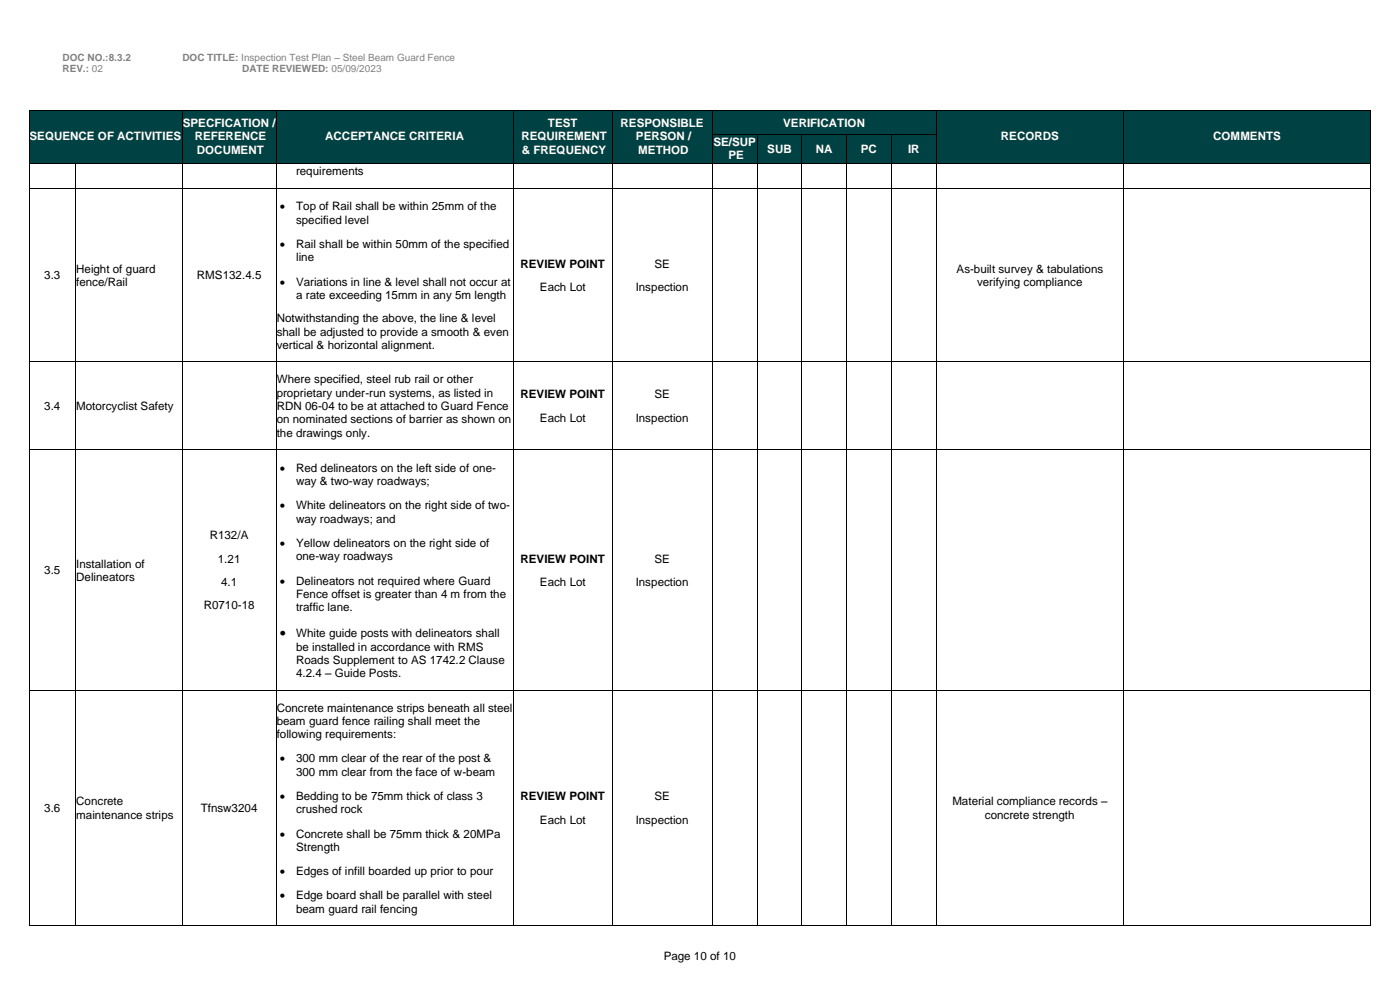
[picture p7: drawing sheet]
<svg xmlns="http://www.w3.org/2000/svg" width="297mm" height="210mm" viewBox="0 0 297 210" stroke-linecap="round" stroke-linejoin="round" font-family="sans-serif">
<defs><g id="words">
<text font-size="2.8" x="59.4" y="135.1">•</text>
<g font-size="2.5" fill="#fff">
<text x="6.3" y="29.8">SEQUENCE OF ACTIVITIES</text>
<text x="38.8" y="26.9">SPECFICATION /</text>
<text x="41.3" y="29.8">REFERENCE</text>
<text x="69" y="29.8">ACCEPTANCE CRITERIA</text>
<text x="110.6" y="29.8">REQUIREMENT</text>
<text x="116.3" y="26.9">TEST</text>
<text x="131.7" y="26.9">RESPONSIBLE</text>
<text x="134.9" y="29.8">PERSON /</text>
<text x="166.2" y="26.8">VERIFICATION</text>
<text x="212.4" y="29.8">RECORDS</text>
<text x="257.4" y="29.8">COMMENTS</text>
<text x="41.8" y="32.6">DOCUMENT</text>
<text x="110.7" y="32.6">&amp; FREQUENCY</text>
<text x="135.4" y="32.6">METHOD</text>
<text x="151.4" y="30.9">SE/SUP</text>
<text x="154.5" y="33.7">PE</text>
<text x="162.8" y="32.3">SUB</text>
<text x="173.1" y="32.3">NA</text>
<text x="182.7" y="32.3">PC</text>
<text x="192.7" y="32.3">IR</text>
</g>
<g font-size="2.5">
<text x="62.8" y="37.2">requirements</text>
<text x="59.4" y="44.6">•</text>
<text x="62.8" y="44.6">Top of Rail shall be within 25mm of the</text>
<text x="62.8" y="47.5">specified level</text>
<text x="59.4" y="52.6">•</text>
<text x="62.8" y="52.6">Rail shall be within 50mm of the specified</text>
<text x="9.4" y="59.2">3.3</text>
<text x="16.2" y="57.8">Height of guard</text>
<text x="41.8" y="59.2">RMS132.4.5</text>
<text x="62.8" y="55.4">line</text>
<text x="110.4" y="56.7">REVIEW POINT</text>
<text x="138.9" y="56.7">SE</text>
<text x="203" y="57.8">As-built survey &amp; tabulations</text>
<text x="16.2" y="60.6">fence/Rail</text>
<text x="59.4" y="60.5">•</text>
<text x="62.8" y="60.5">Variations in line &amp; level shall not occur at</text>
<text x="62.8" y="63.4">a rate exceeding 15mm in any 5m length</text>
<text x="114.6" y="61.7">Each Lot</text>
<text x="134.9" y="61.7">Inspection</text>
<text x="207.3" y="60.6">verifying compliance</text>
<text x="58.7" y="68.3">Notwithstanding the above, the line &amp; level</text>
<text x="58.7" y="71.2">shall be adjusted to provide a smooth &amp; even</text>
<text x="58.7" y="74">vertical &amp; horizontal alignment.</text>
<text x="58.7" y="81.3">Where specified, steel rub rail or other</text>
<text x="9.4" y="86.9">3.4</text>
<text x="16.2" y="86.9">Motorcyclist Safety</text>
<text x="58.7" y="84.1">proprietary under-run systems, as listed in</text>
<text x="58.7" y="86.9">RDN 06-04 to be at attached to Guard Fence</text>
<text x="58.7" y="89.8">on nominated sections of barrier as shown on</text>
<text x="110.4" y="84.5">REVIEW POINT</text>
<text x="114.6" y="89.4">Each Lot</text>
<text x="134.9" y="89.4">Inspection</text>
<text x="138.9" y="84.5">SE</text>
<text x="58.7" y="92.6">the drawings only.</text>
<text x="59.4" y="100.1">•</text>
<text x="62.8" y="100.1">Red delineators on the left side of one-</text>
<text x="62.8" y="102.9">way &amp; two-way roadways;</text>
<text x="59.4" y="108">•</text>
<text x="62.8" y="108">White delineators on the right side of two-</text>
<text x="62.8" y="110.8">way roadways; and</text>
<text x="44.5" y="114.3">R132/A</text>
<text x="46.2" y="119.3">1.21</text>
<text x="59.4" y="116">•</text>
<text x="62.8" y="116">Yellow delineators on the right side of</text>
<text x="62.8" y="118.8">one-way roadways</text>
<text x="110.4" y="119.3">REVIEW POINT</text>
<text x="138.9" y="119.3">SE</text>
<text x="9.4" y="121.7">3.5</text>
<text x="16.2" y="120.3">Installation of</text>
<text x="16.2" y="123.2">Delineators</text>
<text x="46.9" y="124.2">4.1</text>
<text x="59.4" y="123.9">•</text>
<text x="62.8" y="123.9">Delineators not required where Guard</text>
<text x="114.6" y="124.2">Each Lot</text>
<text x="134.9" y="124.2">Inspection</text>
<text x="43.2" y="129.2">R0710-18</text>
<text x="62.8" y="126.8">Fence offset is greater than 4 m from the</text>
<text x="62.8" y="129.6">traffic lane.</text>
<text x="62.8" y="135.1">White guide posts with delineators shall</text>
<text x="62.8" y="137.9">be installed in accordance with RMS</text>
<text x="62.8" y="140.8">Roads Supplement to AS 1742.2 Clause</text>
<text x="62.8" y="143.6">4.2.4 – Guide Posts.</text>
<text x="58.7" y="150.9">Concrete maintenance strips beneath all steel</text>
<text x="58.7" y="153.7">beam guard fence railing shall meet the</text>
<text x="58.7" y="156.5">following requirements:</text>
<text x="59.4" y="161.7">•</text>
<text x="62.8" y="161.7">300 mm clear of the rear of the post &amp;</text>
<text x="62.8" y="164.5">300 mm clear from the face of w-beam</text>
<text x="9.4" y="172.2">3.6</text>
<text x="16.2" y="170.8">Concrete</text>
<text x="16.2" y="173.6">maintenance strips</text>
<text x="42.6" y="172.2">Tfnsw3204</text>
<text x="59.4" y="169.6">•</text>
<text x="62.8" y="169.6">Bedding to be 75mm thick of class 3</text>
<text x="62.8" y="172.5">crushed rock</text>
<text x="110.4" y="169.7">REVIEW POINT</text>
<text x="138.9" y="169.7">SE</text>
<text x="202.1" y="170.8">Material compliance records –</text>
<text x="209" y="173.6">concrete strength</text>
<text x="59.4" y="177.6">•</text>
<text x="62.8" y="177.6">Concrete shall be 75mm thick &amp; 20MPa</text>
<text x="114.6" y="174.7">Each Lot</text>
<text x="134.9" y="174.7">Inspection</text>
<text x="59.4" y="185.5">•</text>
<text x="62.8" y="180.4">Strength</text>
<text x="62.8" y="185.5">Edges of infill boarded up prior to pour</text>
<text x="59.4" y="190.7">•</text>
<text x="62.8" y="190.7">Edge board shall be parallel with steel</text>
<text x="62.8" y="193.5">beam guard rail fencing</text>
<text x="140.8" y="203.5">Page 10 of 10</text>
</g>
<g font-size="2.1" fill="#808080">
<text x="13.3" y="12.8">DOC NO.:8.3.2</text>
<text x="13.3" y="15.2">REV.: 02</text>
<text x="38.7" y="12.8">DOC TITLE: Inspection Test Plan – Steel Beam Guard Fence</text>
<text x="51.4" y="15.2">DATE REVIEWED: 05/09/2023</text>
</g>
</g></defs>
<g fill="#004243">
<path d="M6.3 23.4h32.2v10.9h-32.2z" fill-rule="evenodd"/>
<path d="M6.3 27.4h32.2v2.9h-32.2z" fill-rule="evenodd"/>
<path d="M38.7 23.4h19.8v10.9h-19.8z" fill-rule="evenodd"/>
<path d="M38.7 24.6h19.8v2.8h-19.8z" fill-rule="evenodd"/>
<path d="M38.7 27.4h19.8v2.9h-19.8z" fill-rule="evenodd"/>
<path d="M38.7 30.3h19.8v2.8h-19.8z" fill-rule="evenodd"/>
<path d="M58.7 23.4h50.1v10.9h-50.1z" fill-rule="evenodd"/>
<path d="M58.7 27.4h50.1v2.9h-50.1z" fill-rule="evenodd"/>
<path d="M109 23.4h20.8v10.9h-20.8z" fill-rule="evenodd"/>
<path d="M109 24.6h20.8v2.8h-20.8z" fill-rule="evenodd"/>
<path d="M109 27.4h20.8v2.9h-20.8z" fill-rule="evenodd"/>
<path d="M109 30.3h20.8v2.8h-20.8z" fill-rule="evenodd"/>
<path d="M130 23.4h21.1v10.9h-21.1z" fill-rule="evenodd"/>
<path d="M130 24.6h21.1v2.8h-21.1z" fill-rule="evenodd"/>
<path d="M130 27.4h21.1v2.9h-21.1z" fill-rule="evenodd"/>
<path d="M130 30.3h21.1v2.8h-21.1z" fill-rule="evenodd"/>
<path d="M151.2 23.4h47.4v5h-47.4z" fill-rule="evenodd"/>
<path d="M151.2 24.5h47.4v2.9h-47.4z" fill-rule="evenodd"/>
<path d="M198.8 23.4h39.5v10.9h-39.5z" fill-rule="evenodd"/>
<path d="M198.8 27.4h39.5v2.9h-39.5z" fill-rule="evenodd"/>
<path d="M238.5 23.4h52.3v10.9h-52.3z" fill-rule="evenodd"/>
<path d="M238.5 27.4h52.3v2.9h-52.3z" fill-rule="evenodd"/>
</g>
<g fill="#000">
<path d="M6.1 23.2h.2v.2h-.2z" fill-rule="evenodd"/>
<path d="M6.1 23.2h.2v.2h-.2z" fill-rule="evenodd"/>
<path d="M38.6 23.2h.1v.2h-.1z" fill-rule="evenodd"/>
<path d="M58.6 23.2h.1v.2h-.1z" fill-rule="evenodd"/>
<path d="M108.9 23.2h.1v.2h-.1z" fill-rule="evenodd"/>
<path d="M129.8 23.2h.2v.2h-.2z" fill-rule="evenodd"/>
<path d="M151.1 23.2h.1v.2h-.1z" fill-rule="evenodd"/>
<path d="M198.6 23.2h.2v.2h-.2z" fill-rule="evenodd"/>
<path d="M238.3 23.2h.2v.2h-.2z" fill-rule="evenodd"/>
<path d="M290.8 23.2h.2v.2h-.2z" fill-rule="evenodd"/>
<path d="M290.8 23.2h.2v.2h-.2z" fill-rule="evenodd"/>
</g>
<g fill="none" stroke="#000" stroke-width=".21">
<path d="M6.2 23.4v5M6.3 23.3h32.3M38.7 23.4v5M38.7 23.3h19.9M58.6 23.4v5M58.7 23.3h50.2M108.9 23.4v5M109 23.3h20.8M129.9 23.4v5M130 23.3h21.1M151.1 23.4v5M151.2 23.3h47.4"/>
<path d="M198.7 23.4v5M198.8 23.3h39.5M238.4 23.4v5M238.5 23.3h52.3M290.9 23.4v5"/>
</g>
<g fill="#004243">
<path d="M151.2 28.6h9.4v5.7h-9.4z" fill-rule="evenodd"/>
<path d="M151.2 28.6h9.4v2.8h-9.4z" fill-rule="evenodd"/>
<path d="M151.2 31.4h9.4v2.9h-9.4z" fill-rule="evenodd"/>
<path d="M160.8 28.6h9.3v5.7h-9.3z" fill-rule="evenodd"/>
<path d="M160.8 30h9.3v2.9h-9.3z" fill-rule="evenodd"/>
<path d="M170.2 28.6h9.4v5.7h-9.4z" fill-rule="evenodd"/>
<path d="M170.2 30h9.4v2.9h-9.4z" fill-rule="evenodd"/>
<path d="M179.7 28.6h9.4v5.7h-9.4z" fill-rule="evenodd"/>
<path d="M179.7 30h9.4v2.9h-9.4z" fill-rule="evenodd"/>
<path d="M189.3 28.6h9.3v5.7h-9.3z" fill-rule="evenodd"/>
<path d="M189.3 30h9.3v2.9h-9.3z" fill-rule="evenodd"/>
</g>
<g fill="#000">
<path d="M6.1 28.4h.2v.2h-.2z" fill-rule="evenodd"/>
<path d="M6.1 34.3h.2v.4h-.2z" fill-rule="evenodd"/>
<path d="M6.1 34.7h.2v.1h-.2z" fill-rule="evenodd"/>
<path d="M6.1 39.8h.2v.2h-.2z" fill-rule="evenodd"/>
<path d="M16 34.7h.2v.1h-.2z" fill-rule="evenodd"/>
<path d="M16 39.8h.2v.2h-.2z" fill-rule="evenodd"/>
<path d="M38.6 28.4h.1v.2h-.1z" fill-rule="evenodd"/>
<path d="M38.6 34.3h.1v.4h-.1z" fill-rule="evenodd"/>
<path d="M38.6 34.7h.1v.1h-.1z" fill-rule="evenodd"/>
<path d="M38.6 39.8h.1v.2h-.1z" fill-rule="evenodd"/>
<path d="M58.6 28.4h.1v.2h-.1z" fill-rule="evenodd"/>
<path d="M58.6 34.3h.1v.4h-.1z" fill-rule="evenodd"/>
<path d="M58.6 34.7h.1v.1h-.1z" fill-rule="evenodd"/>
<path d="M58.6 39.8h.1v.2h-.1z" fill-rule="evenodd"/>
<path d="M108.9 28.4h.1v.2h-.1z" fill-rule="evenodd"/>
<path d="M108.9 34.3h.1v.4h-.1z" fill-rule="evenodd"/>
<path d="M108.9 34.7h.1v.1h-.1z" fill-rule="evenodd"/>
<path d="M108.9 39.8h.1v.2h-.1z" fill-rule="evenodd"/>
<path d="M129.8 28.4h.2v.2h-.2z" fill-rule="evenodd"/>
<path d="M129.8 34.3h.2v.4h-.2z" fill-rule="evenodd"/>
<path d="M129.8 34.7h.2v.1h-.2z" fill-rule="evenodd"/>
<path d="M129.8 39.8h.2v.2h-.2z" fill-rule="evenodd"/>
<path d="M151.1 28.4h.1v.2h-.1z" fill-rule="evenodd"/>
<path d="M151.1 34.3h.1v.4h-.1z" fill-rule="evenodd"/>
<path d="M151.1 34.7h.1v.1h-.1z" fill-rule="evenodd"/>
<path d="M151.1 39.8h.1v.2h-.1z" fill-rule="evenodd"/>
<path d="M160.6 28.4h.2v.2h-.2z" fill-rule="evenodd"/>
<path d="M160.6 34.3h.2v.4h-.2z" fill-rule="evenodd"/>
<path d="M160.6 34.7h.2v.1h-.2z" fill-rule="evenodd"/>
<path d="M160.6 39.8h.2v.2h-.2z" fill-rule="evenodd"/>
<path d="M170.1 28.4h.1v.2h-.1z" fill-rule="evenodd"/>
<path d="M170.1 34.3h.1v.4h-.1z" fill-rule="evenodd"/>
<path d="M170.1 34.7h.1v.1h-.1z" fill-rule="evenodd"/>
<path d="M170.1 39.8h.1v.2h-.1z" fill-rule="evenodd"/>
<path d="M179.6 28.4h.1v.2h-.1z" fill-rule="evenodd"/>
<path d="M179.6 34.3h.1v.4h-.1z" fill-rule="evenodd"/>
<path d="M179.6 34.7h.1v.1h-.1z" fill-rule="evenodd"/>
<path d="M179.6 39.8h.1v.2h-.1z" fill-rule="evenodd"/>
<path d="M189.1 28.4h.2v.2h-.2z" fill-rule="evenodd"/>
<path d="M189.1 34.3h.2v.4h-.2z" fill-rule="evenodd"/>
<path d="M189.1 34.7h.2v.1h-.2z" fill-rule="evenodd"/>
<path d="M189.1 39.8h.2v.2h-.2z" fill-rule="evenodd"/>
<path d="M198.6 28.4h.2v.2h-.2z" fill-rule="evenodd"/>
<path d="M198.6 34.3h.2v.4h-.2z" fill-rule="evenodd"/>
<path d="M198.6 34.7h.2v.1h-.2z" fill-rule="evenodd"/>
<path d="M198.6 39.8h.2v.2h-.2z" fill-rule="evenodd"/>
<path d="M238.3 28.4h.2v.2h-.2z" fill-rule="evenodd"/>
<path d="M238.3 34.3h.2v.4h-.2z" fill-rule="evenodd"/>
<path d="M238.3 34.7h.2v.1h-.2z" fill-rule="evenodd"/>
<path d="M238.3 39.8h.2v.2h-.2z" fill-rule="evenodd"/>
<path d="M290.8 28.4h.2v.2h-.2z" fill-rule="evenodd"/>
<path d="M290.8 34.3h.2v.4h-.2z" fill-rule="evenodd"/>
<path d="M290.8 34.7h.2v.1h-.2z" fill-rule="evenodd"/>
<path d="M290.8 39.8h.2v.2h-.2z" fill-rule="evenodd"/>
<path d="M6.1 76.6h.2v.2h-.2z" fill-rule="evenodd"/>
<path d="M16 76.6h.2v.2h-.2z" fill-rule="evenodd"/>
<path d="M38.6 76.6h.1v.2h-.1z" fill-rule="evenodd"/>
<path d="M58.6 76.6h.1v.2h-.1z" fill-rule="evenodd"/>
<path d="M108.9 76.6h.1v.2h-.1z" fill-rule="evenodd"/>
<path d="M129.8 76.6h.2v.2h-.2z" fill-rule="evenodd"/>
<path d="M151.1 76.6h.1v.2h-.1z" fill-rule="evenodd"/>
<path d="M160.6 76.6h.2v.2h-.2z" fill-rule="evenodd"/>
<path d="M170.1 76.6h.1v.2h-.1z" fill-rule="evenodd"/>
<path d="M179.6 76.6h.1v.2h-.1z" fill-rule="evenodd"/>
<path d="M189.1 76.6h.2v.2h-.2z" fill-rule="evenodd"/>
<path d="M198.6 76.6h.2v.2h-.2z" fill-rule="evenodd"/>
<path d="M238.3 76.6h.2v.2h-.2z" fill-rule="evenodd"/>
<path d="M290.8 76.6h.2v.2h-.2z" fill-rule="evenodd"/>
<path d="M6.1 95.3h.2v.1h-.2z" fill-rule="evenodd"/>
<path d="M16 95.3h.2v.1h-.2z" fill-rule="evenodd"/>
<path d="M38.6 95.3h.1v.1h-.1z" fill-rule="evenodd"/>
<path d="M58.6 95.3h.1v.1h-.1z" fill-rule="evenodd"/>
<path d="M108.9 95.3h.1v.1h-.1z" fill-rule="evenodd"/>
<path d="M129.8 95.3h.2v.1h-.2z" fill-rule="evenodd"/>
<path d="M151.1 95.3h.1v.1h-.1z" fill-rule="evenodd"/>
<path d="M160.6 95.3h.2v.1h-.2z" fill-rule="evenodd"/>
<path d="M170.1 95.3h.1v.1h-.1z" fill-rule="evenodd"/>
<path d="M179.6 95.3h.1v.1h-.1z" fill-rule="evenodd"/>
<path d="M189.1 95.3h.2v.1h-.2z" fill-rule="evenodd"/>
<path d="M198.6 95.3h.2v.1h-.2z" fill-rule="evenodd"/>
<path d="M238.3 95.3h.2v.1h-.2z" fill-rule="evenodd"/>
<path d="M290.8 95.3h.2v.1h-.2z" fill-rule="evenodd"/>
<path d="M6.1 146.2h.2v.2h-.2z" fill-rule="evenodd"/>
<path d="M16 146.2h.2v.2h-.2z" fill-rule="evenodd"/>
<path d="M38.6 146.2h.1v.2h-.1z" fill-rule="evenodd"/>
<path d="M58.6 146.2h.1v.2h-.1z" fill-rule="evenodd"/>
<path d="M108.9 146.2h.1v.2h-.1z" fill-rule="evenodd"/>
<path d="M129.8 146.2h.2v.2h-.2z" fill-rule="evenodd"/>
<path d="M151.1 146.2h.1v.2h-.1z" fill-rule="evenodd"/>
<path d="M160.6 146.2h.2v.2h-.2z" fill-rule="evenodd"/>
<path d="M170.1 146.2h.1v.2h-.1z" fill-rule="evenodd"/>
<path d="M179.6 146.2h.1v.2h-.1z" fill-rule="evenodd"/>
<path d="M189.1 146.2h.2v.2h-.2z" fill-rule="evenodd"/>
<path d="M198.6 146.2h.2v.2h-.2z" fill-rule="evenodd"/>
<path d="M238.3 146.2h.2v.2h-.2z" fill-rule="evenodd"/>
<path d="M290.8 146.2h.2v.2h-.2z" fill-rule="evenodd"/>
<path d="M6.1 196.2h.2v.1h-.2z" fill-rule="evenodd"/>
<path d="M6.1 196.2h.2v.1h-.2z" fill-rule="evenodd"/>
<path d="M16 196.2h.2v.1h-.2z" fill-rule="evenodd"/>
<path d="M38.6 196.2h.1v.1h-.1z" fill-rule="evenodd"/>
<path d="M58.6 196.2h.1v.1h-.1z" fill-rule="evenodd"/>
<path d="M108.9 196.2h.1v.1h-.1z" fill-rule="evenodd"/>
<path d="M129.8 196.2h.2v.1h-.2z" fill-rule="evenodd"/>
<path d="M151.1 196.2h.1v.1h-.1z" fill-rule="evenodd"/>
<path d="M160.6 196.2h.2v.1h-.2z" fill-rule="evenodd"/>
<path d="M170.1 196.2h.1v.1h-.1z" fill-rule="evenodd"/>
<path d="M179.6 196.2h.1v.1h-.1z" fill-rule="evenodd"/>
<path d="M189.1 196.2h.2v.1h-.2z" fill-rule="evenodd"/>
<path d="M198.6 196.2h.2v.1h-.2z" fill-rule="evenodd"/>
<path d="M238.3 196.2h.2v.1h-.2z" fill-rule="evenodd"/>
<path d="M290.8 196.2h.2v.1h-.2z" fill-rule="evenodd"/>
<path d="M290.8 196.2h.2v.1h-.2z" fill-rule="evenodd"/>
</g>
<g fill="none" stroke="#000" stroke-width=".21">
<path d="M6.2 28.6v5.7M6.2 34.8v5M6.2 40v36.6M6.3 34.8h9.7M6.3 39.9h9.7M16.1 34.8v5M16.1 40v36.6M16.2 34.8h22.4M16.2 39.9h22.4M38.7 28.6v5.7M38.7 34.8v5M38.7 40v36.6"/>
<path d="M38.7 34.8h19.9M38.7 39.9h19.9M58.6 28.6v5.7M58.6 34.8v5M58.6 40v36.6M58.7 34.8h50.2M58.7 39.9h50.2M108.9 28.6v5.7M108.9 34.8v5M108.9 40v36.6M109 34.8h20.8M109 39.9h20.8"/>
<path d="M129.9 28.6v5.7M129.9 34.8v5M129.9 40v36.6M130 34.8h21.1M130 39.9h21.1M151.1 28.6v5.7M151.1 34.8v5M151.1 40v36.6M151.2 28.5h9.4M151.2 34.8h9.4M151.2 39.9h9.4M160.7 28.6v5.7"/>
<path d="M160.7 34.8v5M160.7 40v36.6M160.8 28.5h9.3M160.8 34.8h9.3M160.8 39.9h9.3M170.2 28.6v5.7M170.2 34.8v5M170.2 40v36.6M170.2 28.5h9.4M170.2 34.8h9.4M170.2 39.9h9.4M179.6 28.6v5.7"/>
<path d="M179.6 34.8v5M179.6 40v36.6M179.7 28.5h9.4M179.7 34.8h9.4M179.7 39.9h9.4M189.2 28.6v5.7M189.2 34.8v5M189.2 40v36.6M189.3 28.5h9.3M189.3 34.8h9.3M189.3 39.9h9.3M198.7 28.6v5.7"/>
<path d="M198.7 34.8v5M198.7 40v36.6M198.8 34.8h39.5M198.8 39.9h39.5M238.4 28.6v5.7M238.4 34.8v5M238.4 40v36.6M238.5 34.8h52.3M238.5 39.9h52.3M290.9 28.6v5.7M290.9 34.8v5M290.9 40v36.6"/>
<path d="M6.2 76.8v18.5M6.3 76.7h9.7M16.1 76.8v18.5M16.2 76.7h22.4M38.7 76.8v18.5M38.7 76.7h19.9M58.6 76.8v18.5M58.7 76.7h50.2M108.9 76.8v18.5M109 76.7h20.8M129.9 76.8v18.5M130 76.7h21.1"/>
<path d="M151.1 76.8v18.5M151.2 76.7h9.4M160.7 76.8v18.5M160.8 76.7h9.3M170.2 76.8v18.5M170.2 76.7h9.4M179.6 76.8v18.5M179.7 76.7h9.4M189.2 76.8v18.5M189.3 76.7h9.3M198.7 76.8v18.5M198.8 76.7h39.5"/>
<path d="M238.4 76.8v18.5M238.5 76.7h52.3M290.9 76.8v18.5M6.2 95.4v50.8M6.3 95.4h9.7M16.1 95.4v50.8M16.2 95.4h22.4M38.7 95.4v50.8M38.7 95.4h19.9M58.6 95.4v50.8M58.7 95.4h50.2M108.9 95.4v50.8"/>
<path d="M109 95.4h20.8M129.9 95.4v50.8M130 95.4h21.1M151.1 95.4v50.8M151.2 95.4h9.4M160.7 95.4v50.8M160.8 95.4h9.3M170.2 95.4v50.8M170.2 95.4h9.4M179.6 95.4v50.8M179.7 95.4h9.4M189.2 95.4v50.8"/>
<path d="M189.3 95.4h9.3M198.7 95.4v50.8M198.8 95.4h39.5M238.4 95.4v50.8M238.5 95.4h52.3M290.9 95.4v50.8M6.2 146.4v49.8M6.3 146.3h9.7M16.1 146.4v49.8M16.2 146.3h22.4M38.7 146.4v49.8M38.7 146.3h19.9"/>
<path d="M58.6 146.4v49.8M58.7 146.3h50.2M108.9 146.4v49.8M109 146.3h20.8M129.9 146.4v49.8M130 146.3h21.1M151.1 146.4v49.8M151.2 146.3h9.4M160.7 146.4v49.8M160.8 146.3h9.3M170.2 146.4v49.8M170.2 146.3h9.4"/>
<path d="M179.6 146.4v49.8M179.7 146.3h9.4M189.2 146.4v49.8M189.3 146.3h9.3M198.7 146.4v49.8M198.8 146.3h39.5M238.4 146.4v49.8M238.5 146.3h52.3M290.9 146.4v49.8M6.3 196.2h9.7M16.2 196.2h22.4M38.7 196.2h19.9"/>
<path d="M58.7 196.2h50.2M109 196.2h20.8M130 196.2h21.1M151.2 196.2h9.4M160.8 196.2h9.3M170.2 196.2h9.4M179.7 196.2h9.4M189.3 196.2h9.3M198.8 196.2h39.5M238.5 196.2h52.3"/>
</g>
<path d="M6.3 34.5h32.2M38.7 34.5h19.8M58.7 34.5h50.1M109 34.5h20.8M130 34.5h21.1M151.2 34.5h9.4M160.8 34.5h9.3M170.2 34.5h9.4M179.7 34.5h9.4M189.3 34.5h9.3M198.8 34.5h39.5M238.5 34.5h52.3" fill="none" stroke="#004243" stroke-width=".38"/>
<use href="#words"/>
</svg>
